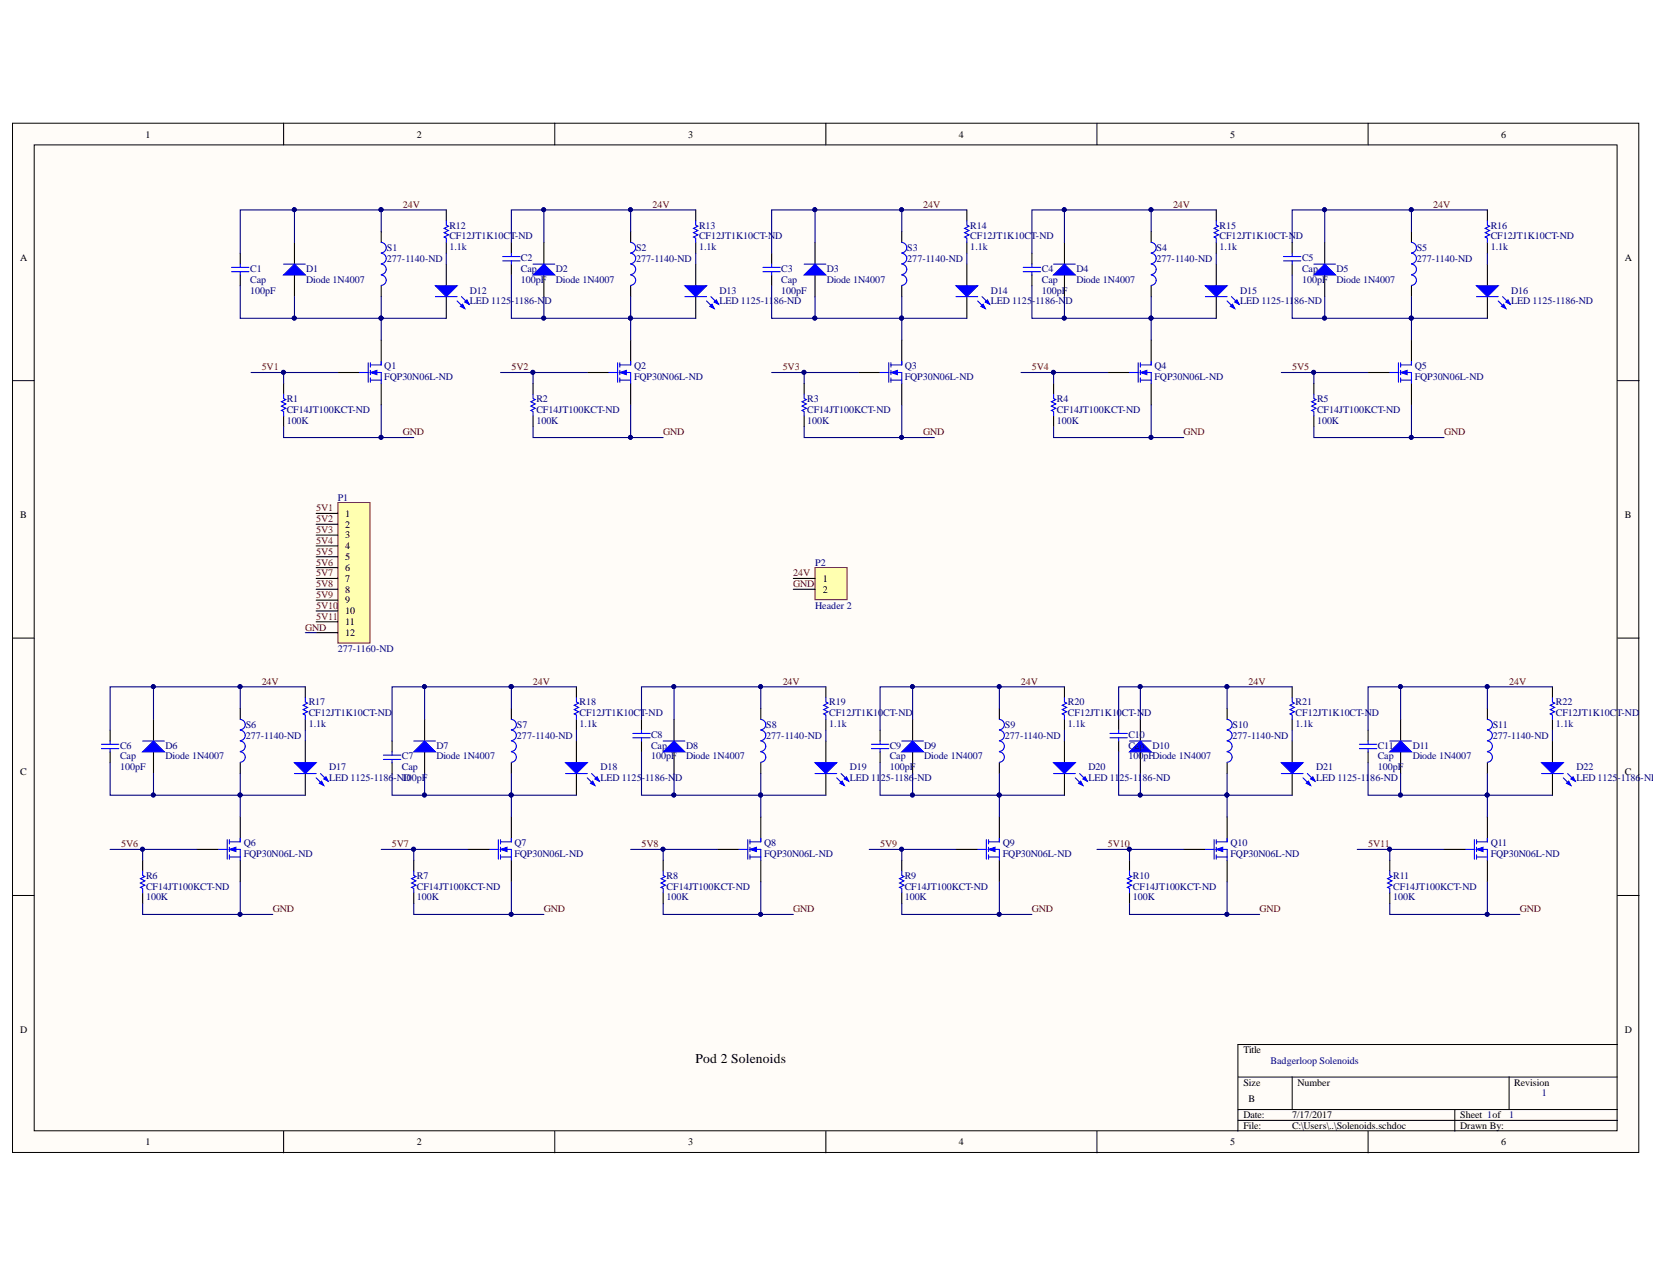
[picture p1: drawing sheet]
<svg xmlns="http://www.w3.org/2000/svg" width="279mm" height="216mm" viewBox="0 0 279 216" stroke-linecap="round" stroke-linejoin="round" font-family="sans-serif">
<defs><g id="words">
<text font-size="2.3" x="117.6" y="179.8">Pod 2 Solenoids</text>
<g font-size="1.7">
<text x="24.6" y="23.3">1</text>
<text x="70.5" y="23.3">2</text>
<text x="116.3" y="23.3">3</text>
<text x="162.1" y="23.3">4</text>
<text x="207.9" y="23.3">5</text>
<text x="253.8" y="23.3">6</text>
<text x="3.4" y="44.1">A</text>
<text x="274.6" y="44.1">A</text>
<text x="3.4" y="87.6">B</text>
<text x="58.4" y="87.4">1</text>
<text x="58.4" y="89.2">2</text>
<text x="274.6" y="87.6">B</text>
<text x="58.4" y="91">3</text>
<text x="58.4" y="92.9">4</text>
<text x="58.4" y="94.7">5</text>
<text x="58.4" y="96.5">6</text>
<text x="58.4" y="98.4">7</text>
<text x="58.4" y="100.2">8</text>
<text x="58.4" y="102">9</text>
<text x="139.1" y="98.4">1</text>
<text x="139.1" y="100.2">2</text>
<text x="58.4" y="103.8">10</text>
<text x="58.4" y="105.7">11</text>
<text x="58.4" y="107.5">12</text>
<text x="3.4" y="131.1">C</text>
<text x="274.6" y="131.1">C</text>
<text x="3.4" y="174.6">D</text>
<text x="210.2" y="178.1">Title</text>
<text x="274.6" y="174.6">D</text>
<text x="210.2" y="183.6">Size</text>
<text x="219.3" y="183.6">Number</text>
<text x="256" y="183.6">Revision</text>
<text x="210.2" y="189.1">Date:</text>
<text x="210.2" y="190.9">File:</text>
<text x="211" y="186.3">B</text>
<text x="218.4" y="189.1">7/17/2017</text>
<text x="218.4" y="190.9">C:\Users\..\Solenoids.schdoc</text>
<text x="246.8" y="189.1">Sheet 1of</text>
<text x="246.8" y="190.9">Drawn By:</text>
<text x="24.6" y="193.7">1</text>
<text x="70.5" y="193.7">2</text>
<text x="116.3" y="193.7">3</text>
<text x="162.1" y="193.7">4</text>
<text x="207.9" y="193.7">5</text>
<text x="253.8" y="193.7">6</text>
</g>
<g font-size="1.7" fill="#800000">
<text x="68.1" y="35.1">24V</text>
<text x="110.3" y="35.1">24V</text>
<text x="156.1" y="35.1">24V</text>
<text x="198.3" y="35.1">24V</text>
<text x="242.3" y="35.1">24V</text>
<text x="44.2" y="62.6">5V1</text>
<text x="86.4" y="62.6">5V2</text>
<text x="132.3" y="62.6">5V3</text>
<text x="174.4" y="62.6">5V4</text>
<text x="218.4" y="62.6">5V5</text>
<text x="68.1" y="73.6">GND</text>
<text x="112.1" y="73.6">GND</text>
<text x="156.1" y="73.6">GND</text>
<text x="200" y="73.6">GND</text>
<text x="244.1" y="73.6">GND</text>
<text x="53.5" y="86.4">5V1</text>
<text x="53.5" y="88.3">5V2</text>
<text x="53.5" y="90.1">5V3</text>
<text x="53.5" y="91.9">5V4</text>
<text x="53.5" y="93.8">5V5</text>
<text x="53.5" y="95.6">5V6</text>
<text x="53.5" y="97.4">5V7</text>
<text x="53.5" y="99.3">5V8</text>
<text x="53.5" y="101.1">5V9</text>
<text x="134.1" y="97.4">24V</text>
<text x="134.1" y="99.3">GND</text>
<text x="51.6" y="106.6">GND</text>
<text x="53.5" y="102.9">5V10</text>
<text x="53.5" y="104.8">5V11</text>
<text x="44.2" y="115.8">24V</text>
<text x="90.1" y="115.8">24V</text>
<text x="132.3" y="115.8">24V</text>
<text x="172.6" y="115.8">24V</text>
<text x="211" y="115.8">24V</text>
<text x="255.1" y="115.8">24V</text>
<text x="20.5" y="143.3">5V6</text>
<text x="66.2" y="143.3">5V7</text>
<text x="108.4" y="143.3">5V8</text>
<text x="148.8" y="143.3">5V9</text>
<text x="187.3" y="143.3">5V10</text>
<text x="231.3" y="143.3">5V11</text>
<text x="46.1" y="154.2">GND</text>
<text x="91.9" y="154.2">GND</text>
<text x="134.1" y="154.2">GND</text>
<text x="174.4" y="154.2">GND</text>
<text x="212.9" y="154.2">GND</text>
<text x="256.9" y="154.2">GND</text>
</g>
<g font-size="1.7" fill="#000080">
<text x="76" y="38.7">R12</text>
<text x="76" y="40.4">CF12JT1K10CT-ND</text>
<text x="118.2" y="38.7">R13</text>
<text x="118.2" y="40.4">CF12JT1K10CT-ND</text>
<text x="164" y="38.7">R14</text>
<text x="164" y="40.4">CF12JT1K10CT-ND</text>
<text x="206.1" y="38.7">R15</text>
<text x="206.1" y="40.4">CF12JT1K10CT-ND</text>
<text x="252" y="38.7">R16</text>
<text x="252" y="40.4">CF12JT1K10CT-ND</text>
<text x="42.3" y="45.9">C1</text>
<text x="42.3" y="47.8">Cap</text>
<text x="51.8" y="45.9">D1</text>
<text x="51.8" y="47.8">Diode 1N4007</text>
<text x="65.4" y="42.5">S1</text>
<text x="65.4" y="44.3">277-1140-ND</text>
<text x="76" y="42.3">1.1k</text>
<text x="88.1" y="47.8">100pF</text>
<text x="88.1" y="44.1">C2</text>
<text x="88.1" y="45.9">Cap</text>
<text x="94" y="45.9">D2</text>
<text x="94" y="47.8">Diode 1N4007</text>
<text x="107.5" y="42.5">S2</text>
<text x="107.5" y="44.3">277-1140-ND</text>
<text x="118.2" y="42.3">1.1k</text>
<text x="132" y="45.9">C3</text>
<text x="132" y="47.8">Cap</text>
<text x="139.7" y="45.9">D3</text>
<text x="139.7" y="47.8">Diode 1N4007</text>
<text x="153.4" y="42.5">S3</text>
<text x="153.4" y="44.3">277-1140-ND</text>
<text x="164" y="42.3">1.1k</text>
<text x="176.1" y="45.9">C4</text>
<text x="176.1" y="47.8">Cap</text>
<text x="181.9" y="45.9">D4</text>
<text x="181.9" y="47.8">Diode 1N4007</text>
<text x="195.5" y="42.5">S4</text>
<text x="195.5" y="44.3">277-1140-ND</text>
<text x="206.1" y="42.3">1.1k</text>
<text x="220.1" y="47.8">100pF</text>
<text x="220.1" y="44.1">C5</text>
<text x="220.1" y="45.9">Cap</text>
<text x="225.9" y="45.9">D5</text>
<text x="225.9" y="47.8">Diode 1N4007</text>
<text x="239.5" y="42.5">S5</text>
<text x="239.5" y="44.3">277-1140-ND</text>
<text x="252" y="42.3">1.1k</text>
<text x="42.3" y="49.6">100pF</text>
<text x="79.4" y="49.6">D12</text>
<text x="79.4" y="51.4">LED 1125-1186-N</text>
<text x="92" y="51.4">D</text>
<text x="121.6" y="49.6">D13</text>
<text x="121.6" y="51.4">LED 1125-1186-ND</text>
<text x="132" y="49.6">100pF</text>
<text x="167.5" y="49.6">D14</text>
<text x="167.5" y="51.4">LED 1125-1186-N</text>
<text x="176.1" y="49.6">100pF</text>
<text x="180.1" y="51.4">D</text>
<text x="209.6" y="49.6">D15</text>
<text x="209.6" y="51.4">LED 1125-1186-ND</text>
<text x="255.4" y="49.6">D16</text>
<text x="255.4" y="51.4">LED 1125-1186-ND</text>
<text x="65" y="62.4">Q1</text>
<text x="65" y="64.3">FQP30N06L-ND</text>
<text x="107.2" y="62.4">Q2</text>
<text x="107.2" y="64.3">FQP30N06L-ND</text>
<text x="152.9" y="62.4">Q3</text>
<text x="152.9" y="64.3">FQP30N06L-ND</text>
<text x="195.1" y="62.4">Q4</text>
<text x="195.1" y="64.3">FQP30N06L-ND</text>
<text x="239.1" y="62.4">Q5</text>
<text x="239.1" y="64.3">FQP30N06L-ND</text>
<text x="48.5" y="71.6">100K</text>
<text x="48.5" y="67.9">R1</text>
<text x="48.5" y="69.8">CF14JT100KCT-ND</text>
<text x="90.7" y="71.6">100K</text>
<text x="90.7" y="67.9">R2</text>
<text x="90.7" y="69.8">CF14JT100KCT-ND</text>
<text x="136.4" y="71.6">100K</text>
<text x="136.4" y="67.9">R3</text>
<text x="136.4" y="69.8">CF14JT100KCT-ND</text>
<text x="178.6" y="71.6">100K</text>
<text x="178.6" y="67.9">R4</text>
<text x="178.6" y="69.8">CF14JT100KCT-ND</text>
<text x="222.6" y="71.6">100K</text>
<text x="222.6" y="67.9">R5</text>
<text x="222.6" y="69.8">CF14JT100KCT-ND</text>
<text x="57.1" y="84.7">P1</text>
<text x="137.8" y="95.6">P2</text>
<text x="137.8" y="102.9">Header 2</text>
<text x="57.1" y="110.3">277-1160-ND</text>
<text x="52.2" y="119.2">R17</text>
<text x="97.9" y="119.2">R18</text>
<text x="140.2" y="119.2">R19</text>
<text x="180.5" y="119.2">R20</text>
<text x="219" y="119.2">R21</text>
<text x="263" y="119.2">R22</text>
<text x="41.5" y="123.1">S6</text>
<text x="41.5" y="124.9">277-1140-ND</text>
<text x="52.2" y="122.9">1.1k</text>
<text x="52.2" y="121.1">CF12JT1K10CT-ND</text>
<text x="87.4" y="123.1">S7</text>
<text x="87.4" y="124.9">277-1140-ND</text>
<text x="97.9" y="122.9">1.1k</text>
<text x="97.9" y="121.1">CF12JT1K10CT-ND</text>
<text x="110" y="124.7">C8</text>
<text x="129.5" y="123.1">S8</text>
<text x="129.5" y="124.9">277-1140-ND</text>
<text x="140.2" y="122.9">1.1k</text>
<text x="140.2" y="121.1">CF12JT1K10CT-ND</text>
<text x="169.8" y="123.1">S9</text>
<text x="169.8" y="124.9">277-1140-ND</text>
<text x="180.5" y="122.9">1.1k</text>
<text x="180.5" y="121.1">CF12JT1K10CT-ND</text>
<text x="190.7" y="124.7">C10</text>
<text x="208.3" y="123.1">S10</text>
<text x="208.3" y="124.9">277-1140-ND</text>
<text x="219" y="122.9">1.1k</text>
<text x="219" y="121.1">CF12JT1K10CT-ND</text>
<text x="252.3" y="123.1">S11</text>
<text x="252.3" y="124.9">277-1140-ND</text>
<text x="263" y="122.9">1.1k</text>
<text x="263" y="121.1">CF12JT1K10CT-ND</text>
<text x="20.3" y="130.2">100pF</text>
<text x="20.3" y="126.6">C6</text>
<text x="20.3" y="128.4">Cap</text>
<text x="28" y="126.6">D6</text>
<text x="28" y="128.4">Diode 1N4007</text>
<text x="55.7" y="130.2">D17</text>
<text x="67.9" y="128.4">C7</text>
<text x="67.9" y="130.2">Cap</text>
<text x="73.8" y="126.6">D7</text>
<text x="73.8" y="128.4">Diode 1N4007</text>
<text x="101.5" y="130.2">D18</text>
<text x="110" y="128.4">100pF</text>
<text x="110" y="126.6">Cap</text>
<text x="116" y="126.6">D8</text>
<text x="116" y="128.4">Diode 1N4007</text>
<text x="143.6" y="130.2">D19</text>
<text x="150.4" y="130.2">100pF</text>
<text x="150.4" y="126.6">C9</text>
<text x="150.4" y="128.4">Cap</text>
<text x="156.2" y="126.6">D9</text>
<text x="156.2" y="128.4">Diode 1N4007</text>
<text x="184" y="130.2">D20</text>
<text x="190.7" y="128.4">100pFDiode 1N4007</text>
<text x="190.7" y="126.6">Cap</text>
<text x="194.8" y="126.6">D10</text>
<text x="222.5" y="130.2">D21</text>
<text x="232.9" y="130.2">100pF</text>
<text x="232.9" y="126.6">C11</text>
<text x="232.9" y="128.4">Cap</text>
<text x="238.8" y="126.6">D11</text>
<text x="238.8" y="128.4">Diode 1N4007</text>
<text x="266.4" y="130.2">D22</text>
<text x="55.7" y="132.1">LED 1125-1186-N100pF</text>
<text x="68.3" y="132.1">D</text>
<text x="101.5" y="132.1">LED 1125-1186-N</text>
<text x="114.1" y="132.1">D</text>
<text x="143.6" y="132.1">LED 1125-1186-ND</text>
<text x="184" y="132.1">LED 1125-1186-ND</text>
<text x="222.5" y="132.1">LED 1125-1186-ND</text>
<text x="266.4" y="132.1">LED 1125-1186-ND</text>
<text x="41.2" y="143.1">Q6</text>
<text x="87" y="143.1">Q7</text>
<text x="129.2" y="143.1">Q8</text>
<text x="169.5" y="143.1">Q9</text>
<text x="208" y="143.1">Q10</text>
<text x="252" y="143.1">Q11</text>
<text x="24.7" y="148.6">R6</text>
<text x="41.2" y="144.9">FQP30N06L-ND</text>
<text x="70.5" y="148.6">R7</text>
<text x="87" y="144.9">FQP30N06L-ND</text>
<text x="112.7" y="148.6">R8</text>
<text x="129.2" y="144.9">FQP30N06L-ND</text>
<text x="152.9" y="148.6">R9</text>
<text x="169.5" y="144.9">FQP30N06L-ND</text>
<text x="191.5" y="148.6">R10</text>
<text x="208" y="144.9">FQP30N06L-ND</text>
<text x="235.5" y="148.6">R11</text>
<text x="252" y="144.9">FQP30N06L-ND</text>
<text x="24.7" y="152.2">100K</text>
<text x="24.7" y="150.4">CF14JT100KCT-ND</text>
<text x="70.5" y="152.2">100K</text>
<text x="70.5" y="150.4">CF14JT100KCT-ND</text>
<text x="112.7" y="152.2">100K</text>
<text x="112.7" y="150.4">CF14JT100KCT-ND</text>
<text x="152.9" y="152.2">100K</text>
<text x="152.9" y="150.4">CF14JT100KCT-ND</text>
<text x="191.5" y="152.2">100K</text>
<text x="191.5" y="150.4">CF14JT100KCT-ND</text>
<text x="235.5" y="152.2">100K</text>
<text x="235.5" y="150.4">CF14JT100KCT-ND</text>
<text x="214.8" y="179.9">Badgerloop Solenoids</text>
<text x="260.6" y="185.4">1</text>
<text x="255.1" y="189.1">1</text>
</g>
</g></defs>
<g fill="#fffcf8" stroke="#000" stroke-width=".17">
<path d="M2.1 20.8h274.9v174h-274.9z"/>
<path d="M5.8 24.5h267.5v166.7h-267.5z"/>
</g>
<g fill="none" stroke="#000" stroke-width=".17">
<path d="M47.9 20.8v3.7M93.8 20.8v3.7M139.6 20.8v3.7M185.4 20.8v3.7M231.2 20.8v3.7M2.1 64.4h3.7M273.4 64.4h3.7M2.1 107.9h3.7M273.4 107.9h3.7M2.1 151.4h3.7M273.4 151.4h3.7M273.4 176.6h-64.2v14.7"/>
<path d="M47.9 191.3v3.6M93.8 191.3v3.6M139.6 191.3v3.6M185.4 191.3v3.6M209.2 182.1h64.2M209.2 187.6h64.2M209.2 189.4h64.2M218.4 182.1v5.5M231.2 191.3v3.6M245.9 187.6v3.7M255.1 182.1v5.5"/>
</g>
<path d="M64.4 39.2v1.8M64.4 48.3v1.9M64.4 57.5v3.6M57.1 63h3.7M64.4 64.8v3.7" fill="none" stroke="#000" stroke-width=".18"/>
<path d="M64.4 46.5a.87 .87 0 0 1 .9 .9 .87 .87 0 0 1-.9 .8M64.4 41a.88 .88 0 0 1 .9 .9 .88 .88 0 0 1-.9 .8M64.4 42.8a.88 .88 0 0 1 .9 .9 .88 .88 0 0 1-.9 .9M64.4 44.7a.88 .88 0 0 1 .9 .8 .88 .88 0 0 1-.9 .9M60.8 63h1.4M62.2 61.3v3.3M62.6 61.7h1.8M62.6 63h1.8v1.8M62.6 64.3h1.8M62.6 61.3v.8M62.6 62.6v.7M62.6 63.9v.7" fill="none" stroke="#00f" stroke-width=".18"/>
<path d="M62.6 63l1.1-.4v.7z" fill="#00f"/>
<path d="M62.6 63l1.1-.4v.7z" fill="none" stroke="#00f" stroke-width=".17"/>
<path d="M64.4 61.1v.6" fill="none" stroke="#00f" stroke-width=".18"/>
<path d="M49.8 41v3.7M49.8 46.5v3.7" fill="none" stroke="#000" stroke-width=".18"/>
<path d="M47.9 46.5l1.9-1.8 1.8 1.8z" fill="#00f"/>
<path d="M47.9 46.5l1.9-1.8 1.8 1.8zM47.9 44.7h3.7M47.9 66.6v.8l.4 .2-.7 .3 .7 .4-.7 .4 .7 .3-.7 .4 .3 .2v.7" fill="none" stroke="#00f" stroke-width=".18"/>
<path d="M91.9 41v3.7M91.9 46.5v3.7M47.9 64.8v1.8M47.9 70.3v1.8" fill="none" stroke="#000" stroke-width=".18"/>
<path d="M90.1 46.5l1.8-1.8 1.9 1.8z" fill="#00f"/>
<path d="M90.1 46.5l1.8-1.8 1.9 1.8zM90.1 44.7h3.7M90.1 66.6v.8l.4 .2-.8 .3 .8 .4-.8 .4 .8 .3-.8 .4 .4 .2v.7" fill="none" stroke="#00f" stroke-width=".18"/>
<path d="M137.8 41v3.7M137.8 46.5v3.7M90.1 64.8v1.8M90.1 70.3v1.8" fill="none" stroke="#000" stroke-width=".18"/>
<path d="M135.9 46.5l1.9-1.8 1.8 1.8z" fill="#00f"/>
<path d="M135.9 46.5l1.9-1.8 1.8 1.8zM135.9 44.7h3.7M135.9 66.6v.8l.4 .2-.7 .3 .7 .4-.7 .4 .7 .3-.7 .4 .3 .2v.7" fill="none" stroke="#00f" stroke-width=".18"/>
<path d="M179.9 41v3.7M179.9 46.5v3.7M135.9 64.8v1.8M135.9 70.3v1.8" fill="none" stroke="#000" stroke-width=".18"/>
<path d="M178.1 46.5l1.8-1.8 1.9 1.8z" fill="#00f"/>
<path d="M178.1 46.5l1.8-1.8 1.9 1.8zM178.1 44.7h3.7M178.1 66.6v.8l.4 .2-.8 .3 .8 .4-.8 .4 .8 .3-.8 .4 .4 .2v.7" fill="none" stroke="#00f" stroke-width=".18"/>
<path d="M223.9 41v3.7M223.9 46.5v3.7M178.1 64.8v1.8M178.1 70.3v1.8" fill="none" stroke="#000" stroke-width=".18"/>
<path d="M222.1 46.5l1.8-1.8 1.8 1.8z" fill="#00f"/>
<path d="M222.1 46.5l1.8-1.8 1.8 1.8zM222.1 44.7h3.6M222.1 66.6v.8l.3 .2-.7 .3 .7 .4-.7 .4 .7 .3-.7 .4 .4 .2v.7" fill="none" stroke="#00f" stroke-width=".18"/>
<path d="M222.1 64.8v1.8M222.1 70.3v1.8M25.9 121.6v3.7M25.9 127.1v3.7" fill="none" stroke="#000" stroke-width=".18"/>
<path d="M24.1 127.1l1.8-1.8 1.9 1.8z" fill="#00f"/>
<path d="M24.1 127.1l1.8-1.8 1.9 1.8zM24.1 125.3h3.7M24.1 147.3v.7l.4 .2-.8 .4 .8 .3-.8 .4 .8 .4-.8 .3 .4 .2v.7" fill="none" stroke="#00f" stroke-width=".18"/>
<path d="M71.8 121.6v3.7M71.8 127.1v3.7M24.1 145.4v1.9M24.1 150.9v1.9" fill="none" stroke="#000" stroke-width=".18"/>
<path d="M69.9 127.1l1.9-1.8 1.8 1.8z" fill="#00f"/>
<path d="M69.9 127.1l1.9-1.8 1.8 1.8zM69.9 125.3h3.7M69.9 147.3v.7l.4 .2-.7 .4 .7 .3-.7 .4 .7 .4-.7 .3 .3 .2v.7" fill="none" stroke="#00f" stroke-width=".18"/>
<path d="M113.9 121.6v3.7M113.9 127.1v3.7M69.9 145.4v1.9M69.9 150.9v1.9" fill="none" stroke="#000" stroke-width=".18"/>
<path d="M112.1 127.1l1.8-1.8 1.9 1.8z" fill="#00f"/>
<path d="M102.9 63h1.5M104.4 61.3v3.3M104.8 61.7h1.8M104.8 63h1.8v1.8M104.8 64.3h1.8M104.8 61.3v.8M104.8 62.6v.7M104.8 63.9v.7M112.1 127.1l1.8-1.8 1.9 1.8zM112.1 125.3h3.7M112.1 147.3v.7l.4 .2-.8 .4 .8 .3-.8 .4 .8 .4-.8 .3 .4 .2v.7" fill="none" stroke="#00f" stroke-width=".18"/>
<path d="M106.6 57.5v3.6M99.3 63h3.6M106.6 64.8v3.7M112.1 145.4v1.9M112.1 150.9v1.9" fill="none" stroke="#000" stroke-width=".18"/>
<path d="M104.8 63l1.1-.4v.7z" fill="#00f"/>
<path d="M104.8 63l1.1-.4v.7z" fill="none" stroke="#00f" stroke-width=".17"/>
<path d="M106.6 61.1v.6M148.8 63h1.4M150.2 61.3v3.3M150.6 61.7h1.8M150.6 63h1.8v1.8M150.6 64.3h1.8M150.6 61.3v.8M150.6 62.6v.7M150.6 63.9v.7" fill="none" stroke="#00f" stroke-width=".18"/>
<path d="M152.4 57.5v3.6M145.1 63h3.7M152.4 64.8v3.7" fill="none" stroke="#000" stroke-width=".18"/>
<path d="M150.6 63l1.1-.4v.7z" fill="#00f"/>
<path d="M150.6 63l1.1-.4v.7z" fill="none" stroke="#00f" stroke-width=".17"/>
<path d="M152.4 61.1v.6M190.9 63h1.5M192.4 61.3v3.3M192.7 61.7h1.9M192.7 63h1.9v1.8M192.7 64.3h1.9M192.7 61.3v.8M192.7 62.6v.7M192.7 63.9v.7" fill="none" stroke="#00f" stroke-width=".18"/>
<path d="M194.6 57.5v3.6M187.2 63h3.7M194.6 64.8v3.7" fill="none" stroke="#000" stroke-width=".18"/>
<path d="M192.7 63l1.1-.4v.7z" fill="#00f"/>
<path d="M192.7 63l1.1-.4v.7z" fill="none" stroke="#00f" stroke-width=".17"/>
<path d="M194.6 61.1v.6M234.9 63h1.5M236.4 61.3v3.3M236.7 61.7h1.9M236.7 63h1.9v1.8M236.7 64.3h1.9M236.7 61.3v.8M236.7 62.6v.7M236.7 63.9v.7" fill="none" stroke="#00f" stroke-width=".18"/>
<path d="M238.6 57.5v3.6M231.2 63h3.7M238.6 64.8v3.7" fill="none" stroke="#000" stroke-width=".18"/>
<path d="M236.7 63l1.1-.4v.7z" fill="#00f"/>
<path d="M236.7 63l1.1-.4v.7z" fill="none" stroke="#00f" stroke-width=".17"/>
<path d="M238.6 61.1v.6M36.9 143.6h1.5M38.4 142v3.3M38.8 142.3h1.8M38.8 143.6h1.8v1.8M38.8 144.9h1.8M38.8 142v.7M38.8 143.2v.8M38.8 144.5v.8" fill="none" stroke="#00f" stroke-width=".18"/>
<path d="M40.6 138.1v3.7M33.3 143.6h3.6M40.6 145.4v3.7" fill="none" stroke="#000" stroke-width=".18"/>
<path d="M38.8 143.6l1.1-.4v.8z" fill="#00f"/>
<path d="M38.8 143.6l1.1-.4v.8z" fill="none" stroke="#00f" stroke-width=".17"/>
<path d="M40.6 141.8v.5M82.8 143.6h1.4M84.2 142v3.3M84.6 142.3h1.8M84.6 143.6h1.8v1.8M84.6 144.9h1.8M84.6 142v.7M84.6 143.2v.8M84.6 144.5v.8" fill="none" stroke="#00f" stroke-width=".18"/>
<path d="M86.4 138.1v3.7M79.1 143.6h3.7M86.4 145.4v3.7" fill="none" stroke="#000" stroke-width=".18"/>
<path d="M84.6 143.6l1.1-.4v.8z" fill="#00f"/>
<path d="M84.6 143.6l1.1-.4v.8z" fill="none" stroke="#00f" stroke-width=".17"/>
<path d="M86.4 141.8v.5M124.9 143.6h1.5M126.4 142v3.3M126.8 142.3h1.8M126.8 143.6h1.8v1.8M126.8 144.9h1.8M126.8 142v.7M126.8 143.2v.8M126.8 144.5v.8" fill="none" stroke="#00f" stroke-width=".18"/>
<path d="M128.6 138.1v3.7M121.3 143.6h3.6M128.6 145.4v3.7" fill="none" stroke="#000" stroke-width=".18"/>
<path d="M126.8 143.6l1.1-.4v.8z" fill="#00f"/>
<path d="M126.8 143.6l1.1-.4v.8z" fill="none" stroke="#00f" stroke-width=".17"/>
<path d="M128.6 141.8v.5M247.7 143.6h1.5M249.2 142v3.3M249.6 142.3h1.8M249.6 143.6h1.8v1.8M249.6 144.9h1.8M249.6 142v.7M249.6 143.2v.8M249.6 144.5v.8" fill="none" stroke="#00f" stroke-width=".18"/>
<path d="M251.4 138.1v3.7M244.1 143.6h3.6M251.4 145.4v3.7" fill="none" stroke="#000" stroke-width=".18"/>
<path d="M249.6 143.6l1.1-.4v.8z" fill="#00f"/>
<path d="M249.6 143.6l1.1-.4v.8z" fill="none" stroke="#00f" stroke-width=".17"/>
<path d="M165.3 143.6h1.4M166.7 142v3.3M167.1 142.3h1.8M167.1 143.6h1.8v1.8M167.1 144.9h1.8M167.1 142v.7M167.1 143.2v.8M167.1 144.5v.8M251.4 141.8v.5" fill="none" stroke="#00f" stroke-width=".18"/>
<path d="M168.9 138.1v3.7M161.6 143.6h3.7M168.9 145.4v3.7" fill="none" stroke="#000" stroke-width=".18"/>
<path d="M167.1 143.6l1.1-.4v.8z" fill="#00f"/>
<path d="M167.1 143.6l1.1-.4v.8z" fill="none" stroke="#00f" stroke-width=".17"/>
<path d="M168.9 141.8v.5M203.7 143.6h1.5M205.2 142v3.3M205.6 142.3h1.8M205.6 143.6h1.8v1.8M205.6 144.9h1.8M205.6 142v.7M205.6 143.2v.8M205.6 144.5v.8" fill="none" stroke="#00f" stroke-width=".18"/>
<path d="M207.4 138.1v3.7M200.1 143.6h3.6M207.4 145.4v3.7" fill="none" stroke="#000" stroke-width=".18"/>
<path d="M205.6 143.6l1.1-.4v.8z" fill="#00f"/>
<path d="M205.6 143.6l1.1-.4v.8z" fill="none" stroke="#00f" stroke-width=".17"/>
<path d="M207.4 141.8v.5" fill="none" stroke="#00f" stroke-width=".18"/>
<path d="M154.3 121.6v3.7M154.3 127.1v3.7" fill="none" stroke="#000" stroke-width=".18"/>
<path d="M152.4 127.1l1.9-1.8 1.8 1.8z" fill="#00f"/>
<path d="M152.4 127.1l1.9-1.8 1.8 1.8zM152.4 125.3h3.7M152.4 147.3v.7l.4 .2-.7 .4 .7 .3-.7 .4 .7 .4-.7 .3 .3 .2v.7" fill="none" stroke="#00f" stroke-width=".18"/>
<path d="M192.7 121.6v3.7M192.7 127.1v3.7M152.4 145.4v1.9M152.4 150.9v1.9" fill="none" stroke="#000" stroke-width=".18"/>
<path d="M190.9 127.1l1.8-1.8 1.9 1.8z" fill="#00f"/>
<path d="M190.9 127.1l1.8-1.8 1.9 1.8zM190.9 125.3h3.7M190.9 147.3v.7l.4 .2-.8 .4 .8 .3-.8 .4 .8 .4-.8 .3 .4 .2v.7" fill="none" stroke="#00f" stroke-width=".18"/>
<path d="M236.7 121.6v3.7M236.7 127.1v3.7M190.9 145.4v1.9M190.9 150.9v1.9" fill="none" stroke="#000" stroke-width=".18"/>
<path d="M234.9 127.1l1.8-1.8 1.9 1.8z" fill="#00f"/>
<g fill="none" stroke="#00f" stroke-width=".18">
<path d="M106.6 46.5a.87 .87 0 0 1 .8 .9 .87 .87 0 0 1-.8 .8M106.6 41a.88 .88 0 0 1 .8 .9 .88 .88 0 0 1-.8 .8M106.6 42.8a.88 .88 0 0 1 .8 .9 .88 .88 0 0 1-.8 .9M106.6 44.7a.88 .88 0 0 1 .8 .8 .88 .88 0 0 1-.8 .9M152.4 46.5a.87 .87 0 0 1 .9 .9 .87 .87 0 0 1-.9 .8M152.4 41a.88 .88 0 0 1 .9 .9 .88 .88 0 0 1-.9 .8M152.4 42.8a.88 .88 0 0 1 .9 .9 .88 .88 0 0 1-.9 .9M152.4 44.7a.88 .88 0 0 1 .9 .8 .88 .88 0 0 1-.9 .9M194.6 46.5a.87 .87 0 0 1 .8 .9 .87 .87 0 0 1-.8 .8M194.6 41a.88 .88 0 0 1 .8 .9 .88 .88 0 0 1-.8 .8M194.6 42.8a.88 .88 0 0 1 .8 .9 .88 .88 0 0 1-.8 .9M194.6 44.7a.88 .88 0 0 1 .8 .8 .88 .88 0 0 1-.8 .9"/>
<path d="M238.6 46.5a.87 .87 0 0 1 .8 .9 .87 .87 0 0 1-.8 .8M238.6 41a.88 .88 0 0 1 .8 .9 .88 .88 0 0 1-.8 .8M238.6 42.8a.88 .88 0 0 1 .8 .9 .88 .88 0 0 1-.8 .9M238.6 44.7a.88 .88 0 0 1 .8 .8 .88 .88 0 0 1-.8 .9M40.6 121.6a.87 .87 0 0 1 .9 .9 .87 .87 0 0 1-.9 .9M40.6 123.5a.88 .88 0 0 1 .9 .8 .88 .88 0 0 1-.9 .9M40.6 125.3a.88 .88 0 0 1 .9 .9 .88 .88 0 0 1-.9 .8M40.6 127.1a.88 .88 0 0 1 .9 .9 .88 .88 0 0 1-.9 .9M86.4 121.6a.87 .87 0 0 1 .9 .9 .87 .87 0 0 1-.9 .9M86.4 123.5a.88 .88 0 0 1 .9 .8 .88 .88 0 0 1-.9 .9M86.4 125.3a.88 .88 0 0 1 .9 .9 .88 .88 0 0 1-.9 .8M86.4 127.1a.88 .88 0 0 1 .9 .9 .88 .88 0 0 1-.9 .9"/>
<path d="M128.6 121.6a.87 .87 0 0 1 .8 .9 .87 .87 0 0 1-.8 .9M128.6 123.5a.88 .88 0 0 1 .8 .8 .88 .88 0 0 1-.8 .9M128.6 125.3a.88 .88 0 0 1 .8 .9 .88 .88 0 0 1-.8 .8M128.6 127.1a.88 .88 0 0 1 .8 .9 .88 .88 0 0 1-.8 .9M168.9 121.6a.87 .87 0 0 1 .9 .9 .87 .87 0 0 1-.9 .9M168.9 123.5a.88 .88 0 0 1 .9 .8 .88 .88 0 0 1-.9 .9M168.9 125.3a.88 .88 0 0 1 .9 .9 .88 .88 0 0 1-.9 .8M168.9 127.1a.88 .88 0 0 1 .9 .9 .88 .88 0 0 1-.9 .9M207.4 121.6a.87 .87 0 0 1 .9 .9 .87 .87 0 0 1-.9 .9M207.4 123.5a.88 .88 0 0 1 .9 .8 .88 .88 0 0 1-.9 .9M207.4 125.3a.88 .88 0 0 1 .9 .9 .88 .88 0 0 1-.9 .8M207.4 127.1a.88 .88 0 0 1 .9 .9 .88 .88 0 0 1-.9 .9"/>
<path d="M234.9 127.1l1.8-1.8 1.9 1.8zM234.9 125.3h3.7M251.4 121.6a.87 .87 0 0 1 .8 .9 .87 .87 0 0 1-.8 .9M251.4 123.5a.88 .88 0 0 1 .8 .8 .88 .88 0 0 1-.8 .9M251.4 125.3a.88 .88 0 0 1 .8 .9 .88 .88 0 0 1-.8 .8M251.4 127.1a.88 .88 0 0 1 .8 .9 .88 .88 0 0 1-.8 .9M234.9 147.3v.7l.4 .2-.8 .4 .8 .3-.8 .4 .8 .4-.8 .3 .4 .2v.7"/>
</g>
<g fill="none" stroke="#000" stroke-width=".18">
<path d="M106.6 39.2v1.8M152.4 39.2v1.8M194.6 39.2v1.8M238.6 39.2v1.8M106.6 48.3v1.9M152.4 48.3v1.9M194.6 48.3v1.9M238.6 48.3v1.9M40.6 119.8v1.8M86.4 119.8v1.8M128.6 119.8v1.8M168.9 119.8v1.8"/>
<path d="M207.4 119.8v1.8M251.4 119.8v1.8M40.6 128.9v1.9M86.4 128.9v1.9M128.6 128.9v1.9M168.9 128.9v1.9M207.4 128.9v1.9M251.4 128.9v1.9M234.9 145.4v1.9M234.9 150.9v1.9"/>
</g>
<path d="M57.1 85h5.4v23.7h-5.4z" fill="#ffffb0" stroke="#800000" stroke-width=".17"/>
<g fill="none" stroke="#000" stroke-width=".18">
<path d="M75.4 35.5v1.8M117.6 35.5v1.8M163.4 35.5v1.8M205.6 35.5v1.8M251.4 35.5v1.8M75.4 41v1.8M75.4 44.7v3.6M75.4 50.2v3.6M117.6 41v1.8M163.4 41v1.8M205.6 41v1.8M251.4 41v1.8"/>
<path d="M53.4 86.8h3.7M53.4 88.6h3.7M53.4 90.5h3.7M53.4 92.3h3.7M53.4 94.1h3.7M53.4 96h3.7M53.4 97.8h3.7M53.4 99.6h3.7M51.6 116.1v1.9M53.4 101.5h3.7M53.4 103.3h3.7M53.4 105.1h3.7"/>
<path d="M53.4 107h3.7M97.4 116.1v1.9M139.6 116.1v1.9M179.9 116.1v1.9M218.4 116.1v1.9M262.4 116.1v1.9M51.6 121.6v1.9M97.4 121.6v1.9M139.6 121.6v1.9M179.9 121.6v1.9M218.4 121.6v1.9M262.4 121.6v1.9"/>
</g>
<path d="M75.4 37.3v.8l.4 .1-.7 .4 .7 .4-.7 .3 .7 .4-.7 .4 .3 .2v.7M117.6 37.3v.8l.4 .1-.8 .4 .8 .4-.8 .3 .8 .4-.8 .4 .4 .2v.7M163.4 37.3v.8l.4 .1-.7 .4 .7 .4-.7 .3 .7 .4-.7 .4 .3 .2v.7M205.6 37.3v.8l.3 .1-.7 .4 .7 .4-.7 .3 .7 .4-.7 .4 .4 .2v.7M251.4 37.3v.8l.4 .1-.8 .4 .8 .4-.8 .3 .8 .4-.8 .4 .4 .2v.7M51.6 118v.7l.4 .2-.8 .3 .8 .4-.8 .4 .8 .3-.8 .4 .4 .2v.7M97.4 118v.7l.4 .2-.7 .3 .7 .4-.7 .4 .7 .3-.7 .4 .3 .2v.7M139.6 118v.7l.4 .2-.8 .3 .8 .4-.8 .4 .8 .3-.8 .4 .4 .2v.7M179.9 118v.7l.4 .2-.7 .3 .7 .4-.7 .4 .7 .3-.7 .4 .3 .2v.7M218.4 118v.7l.4 .2-.8 .3 .8 .4-.8 .4 .8 .3-.8 .4 .4 .2v.7M262.4 118v.7l.4 .2-.8 .3 .8 .4-.8 .4 .8 .3-.8 .4 .4 .2v.7" fill="none" stroke="#00f" stroke-width=".18"/>
<path d="M73.6 48.3h3.7l-1.9 1.9z" fill="#00f"/>
<path d="M73.6 48.3h3.7l-1.9 1.9zM77.3 50.9l1.3 1.3M78 50.2l1.3 1.2" fill="none" stroke="#00f" stroke-width=".18"/>
<path d="M77.8 51.8l.4-.4 .4 .8z" fill="#00f"/>
<path d="M77.8 51.8l.4-.4 .4 .8z" fill="none" stroke="#00f" stroke-width=".18"/>
<path d="M78.6 51.1l.3-.4 .4 .7z" fill="#00f"/>
<path d="M73.6 50.2h3.7M78.6 51.1l.3-.4 .4 .7z" fill="none" stroke="#00f" stroke-width=".18"/>
<path d="M117.6 44.7v3.6M117.6 50.2v3.6" fill="none" stroke="#000" stroke-width=".18"/>
<path d="M115.8 48.3h3.6l-1.8 1.9z" fill="#00f"/>
<path d="M115.8 48.3h3.6l-1.8 1.9zM119.4 50.9l1.3 1.3M120.2 50.2l1.2 1.2" fill="none" stroke="#00f" stroke-width=".18"/>
<path d="M120 51.8l.3-.4 .4 .8z" fill="#00f"/>
<path d="M120 51.8l.3-.4 .4 .8z" fill="none" stroke="#00f" stroke-width=".18"/>
<path d="M120.7 51.1l.4-.4 .3 .7z" fill="#00f"/>
<path d="M115.8 50.2h3.6M120.7 51.1l.4-.4 .3 .7z" fill="none" stroke="#00f" stroke-width=".18"/>
<path d="M163.4 44.7v3.6M163.4 50.2v3.6" fill="none" stroke="#000" stroke-width=".18"/>
<path d="M161.6 48.3h3.7l-1.9 1.9z" fill="#00f"/>
<path d="M161.6 48.3h3.7l-1.9 1.9zM165.3 50.9l1.2 1.3M166 50.2l1.3 1.2" fill="none" stroke="#00f" stroke-width=".18"/>
<path d="M165.8 51.8l.4-.4 .3 .8z" fill="#00f"/>
<path d="M165.8 51.8l.4-.4 .3 .8z" fill="none" stroke="#00f" stroke-width=".18"/>
<path d="M166.5 51.1l.4-.4 .4 .7z" fill="#00f"/>
<path d="M161.6 50.2h3.7M166.5 51.1l.4-.4 .4 .7z" fill="none" stroke="#00f" stroke-width=".18"/>
<path d="M205.6 44.7v3.6M205.6 50.2v3.6" fill="none" stroke="#000" stroke-width=".18"/>
<path d="M203.7 48.3h3.7l-1.8 1.9z" fill="#00f"/>
<path d="M203.7 48.3h3.7l-1.8 1.9zM207.4 50.9l1.3 1.3M208.1 50.2l1.3 1.2" fill="none" stroke="#00f" stroke-width=".18"/>
<path d="M208 51.8l.3-.4 .4 .8z" fill="#00f"/>
<path d="M208 51.8l.3-.4 .4 .8z" fill="none" stroke="#00f" stroke-width=".18"/>
<path d="M208.7 51.1l.4-.4 .3 .7z" fill="#00f"/>
<path d="M203.7 50.2h3.7M208.7 51.1l.4-.4 .3 .7z" fill="none" stroke="#00f" stroke-width=".18"/>
<path d="M251.4 44.7v3.6M251.4 50.2v3.6" fill="none" stroke="#000" stroke-width=".18"/>
<path d="M249.6 48.3h3.6l-1.8 1.9z" fill="#00f"/>
<path d="M249.6 48.3h3.6l-1.8 1.9zM253.2 50.9l1.3 1.3M254 50.2l1.3 1.2" fill="none" stroke="#00f" stroke-width=".18"/>
<path d="M253.8 51.8l.4-.4 .3 .8z" fill="#00f"/>
<path d="M253.8 51.8l.4-.4 .3 .8z" fill="none" stroke="#00f" stroke-width=".18"/>
<path d="M254.5 51.1l.4-.4 .4 .7z" fill="#00f"/>
<path d="M249.6 50.2h3.6M254.5 51.1l.4-.4 .4 .7z" fill="none" stroke="#00f" stroke-width=".18"/>
<path d="M262.4 125.3v3.6M262.4 130.8v3.6" fill="none" stroke="#000" stroke-width=".18"/>
<path d="M260.6 128.9h3.6l-1.8 1.9z" fill="#00f"/>
<path d="M260.6 128.9h3.6l-1.8 1.9zM264.2 131.5l1.3 1.3M265 130.8l1.3 1.3" fill="none" stroke="#00f" stroke-width=".18"/>
<path d="M264.8 132.4l.4-.3 .3 .7z" fill="#00f"/>
<path d="M264.8 132.4l.4-.3 .3 .7z" fill="none" stroke="#00f" stroke-width=".18"/>
<path d="M265.5 131.7l.4-.4 .4 .8z" fill="#00f"/>
<path d="M260.6 130.8h3.6M265.5 131.7l.4-.4 .4 .8z" fill="none" stroke="#00f" stroke-width=".18"/>
<path d="M218.4 125.3v3.6M218.4 130.8v3.6" fill="none" stroke="#000" stroke-width=".18"/>
<path d="M216.6 128.9h3.6l-1.8 1.9z" fill="#00f"/>
<path d="M216.6 128.9h3.6l-1.8 1.9zM220.2 131.5l1.3 1.3M221 130.8l1.3 1.3" fill="none" stroke="#00f" stroke-width=".18"/>
<path d="M220.8 132.4l.4-.3 .3 .7z" fill="#00f"/>
<path d="M220.8 132.4l.4-.3 .3 .7z" fill="none" stroke="#00f" stroke-width=".18"/>
<path d="M221.5 131.7l.4-.4 .4 .8z" fill="#00f"/>
<path d="M216.6 130.8h3.6M221.5 131.7l.4-.4 .4 .8z" fill="none" stroke="#00f" stroke-width=".18"/>
<path d="M179.9 125.3v3.6M179.9 130.8v3.6" fill="none" stroke="#000" stroke-width=".18"/>
<path d="M178.1 128.9h3.7l-1.9 1.9z" fill="#00f"/>
<path d="M178.1 128.9h3.7l-1.9 1.9zM181.8 131.5l1.2 1.3M182.5 130.8l1.3 1.3" fill="none" stroke="#00f" stroke-width=".18"/>
<path d="M182.3 132.4l.4-.3 .3 .7z" fill="#00f"/>
<path d="M182.3 132.4l.4-.3 .3 .7z" fill="none" stroke="#00f" stroke-width=".18"/>
<path d="M183 131.7l.4-.4 .4 .8z" fill="#00f"/>
<path d="M178.1 130.8h3.7M183 131.7l.4-.4 .4 .8z" fill="none" stroke="#00f" stroke-width=".18"/>
<path d="M139.6 125.3v3.6M139.6 130.8v3.6" fill="none" stroke="#000" stroke-width=".18"/>
<path d="M137.8 128.9h3.6l-1.8 1.9z" fill="#00f"/>
<path d="M137.8 128.9h3.6l-1.8 1.9zM141.4 131.5l1.3 1.3M142.2 130.8l1.2 1.3" fill="none" stroke="#00f" stroke-width=".18"/>
<path d="M142 132.4l.3-.3 .4 .7z" fill="#00f"/>
<path d="M142 132.4l.3-.3 .4 .7z" fill="none" stroke="#00f" stroke-width=".18"/>
<path d="M142.7 131.7l.4-.4 .3 .8z" fill="#00f"/>
<path d="M137.8 130.8h3.6M142.7 131.7l.4-.4 .3 .8z" fill="none" stroke="#00f" stroke-width=".18"/>
<path d="M97.4 125.3v3.6M97.4 130.8v3.6" fill="none" stroke="#000" stroke-width=".18"/>
<path d="M95.6 128.9h3.7l-1.9 1.9z" fill="#00f"/>
<path d="M95.6 128.9h3.7l-1.9 1.9zM99.3 131.5l1.2 1.3M100 130.8l1.3 1.3" fill="none" stroke="#00f" stroke-width=".18"/>
<path d="M99.8 132.4l.4-.3 .3 .7z" fill="#00f"/>
<path d="M99.8 132.4l.4-.3 .3 .7z" fill="none" stroke="#00f" stroke-width=".18"/>
<path d="M100.5 131.7l.4-.4 .4 .8z" fill="#00f"/>
<path d="M95.6 130.8h3.7M100.5 131.7l.4-.4 .4 .8z" fill="none" stroke="#00f" stroke-width=".18"/>
<path d="M51.6 125.3v3.6M51.6 130.8v3.6" fill="none" stroke="#000" stroke-width=".18"/>
<path d="M49.8 128.9h3.6l-1.8 1.9z" fill="#00f"/>
<path d="M49.8 128.9h3.6l-1.8 1.9zM53.4 131.5l1.3 1.3M54.2 130.8l1.3 1.3" fill="none" stroke="#00f" stroke-width=".18"/>
<path d="M54 132.4l.4-.3 .3 .7z" fill="#00f"/>
<path d="M54 132.4l.4-.3 .3 .7z" fill="none" stroke="#00f" stroke-width=".18"/>
<path d="M54.7 131.7l.4-.4 .4 .8z" fill="#00f"/>
<path d="M49.8 130.8h3.6M54.7 131.7l.4-.4 .4 .8z" fill="none" stroke="#00f" stroke-width=".18"/>
<path d="M137.8 96h5.4v5.4h-5.4z" fill="#ffffb0" stroke="#800000" stroke-width=".17"/>
<g fill="none" stroke="#000" stroke-width=".18">
<path d="M40.6 42.8v1.9M40.6 46.5v1.8M86.4 41v1.8M86.4 44.7v1.8M130.4 42.8v1.9M130.4 46.5v1.8M174.4 42.8v1.9M174.4 46.5v1.8M218.4 41v1.8M218.4 44.7v1.8M134.1 97.8h3.7M134.1 99.6h3.7"/>
<path d="M18.6 123.5v1.8M18.6 127.1v1.8M66.3 125.3v1.8M66.3 128.9v1.9M108.4 121.6v1.9M108.4 125.3v1.8M148.8 123.5v1.8M148.8 127.1v1.8M189.1 121.6v1.9M189.1 125.3v1.8M231.2 123.5v1.8M231.2 127.1v1.8"/>
</g>
<g fill="none" stroke="#000080" stroke-width=".18">
<path d="M49.8 35.5v5.5M64.4 35.5h-23.8v7.3M64.4 35.5v3.7M64.4 35.5h11M91.9 35.5h-5.5v5.5M106.6 39.2v-3.7h-14.7v5.5M106.6 35.5h11M137.8 35.5h-7.4v7.3M152.4 39.2v-3.7h-14.6v5.5M152.4 35.5h11M179.9 35.5h-5.5v7.3M194.6 39.2v-3.7h-14.7v5.5"/>
<path d="M194.6 35.5h11M223.9 35.5h-5.5v5.5M238.6 39.2v-3.7h-14.7v5.5M238.6 35.5h12.8M40.6 48.3v5.5h9.2M49.8 50.2v3.6h25.6M64.4 50.2v7.3M75.4 42.8v1.9M86.4 46.5v7.3h31.2M91.9 50.2v3.6M106.6 50.2v7.3M117.6 42.8v1.9"/>
<path d="M130.4 48.3v5.5h7.4M137.8 50.2v3.6h25.6M152.4 50.2v7.3M163.4 42.8v1.9M174.4 48.3v5.5h5.5M179.9 50.2v3.6h25.7M194.6 50.2v7.3M205.6 42.8v1.9M218.4 46.5v7.3h33M223.9 50.2v3.6M238.6 50.2v7.3M251.4 42.8v1.9"/>
<path d="M42.4 63h14.7M47.9 72.1v1.9h22M47.9 63v1.8M64.4 68.5v5.5M84.6 63h14.7M90.1 72.1v1.9h22M90.1 63v1.8M106.6 68.5v5.5M130.4 63h14.7M135.9 72.1v1.9h22M135.9 63v1.8M152.4 68.5v5.5"/>
<path d="M172.6 63h14.6M178.1 72.1v1.9h22M178.1 63v1.8M194.6 68.5v5.5M216.6 63h14.6M222.1 72.1v1.9h22M222.1 63v1.8M238.6 68.5v5.5M25.9 116.1h-7.3v7.4M40.6 119.8v-3.7h-14.7v5.5M40.6 116.1h11M51.6 107h1.8"/>
<path d="M71.8 116.1v5.5M86.4 116.1h-20.1v9.2M86.4 116.1v3.7M86.4 116.1h11M113.9 116.1h-5.5v5.5M128.6 119.8v-3.7h-14.7v5.5M128.6 116.1h11M154.3 116.1h-5.5v7.4M168.9 119.8v-3.7h-14.6v5.5M168.9 116.1h11M192.7 116.1h-3.6v5.5M207.4 119.8v-3.7h-14.7v5.5"/>
<path d="M207.4 116.1h11M236.7 116.1h-5.5v7.4M251.4 119.8v-3.7h-14.7v5.5M251.4 116.1h11M18.6 128.9v5.5h7.3M25.9 130.8v3.6h25.7M40.6 130.8v7.3M51.6 123.5v1.8M66.3 130.8v3.6h5.5M71.8 130.8v3.6h25.6M86.4 130.8v7.3M97.4 123.5v1.8"/>
<path d="M108.4 127.1v7.3h5.5M113.9 130.8v3.6h25.7M128.6 130.8v7.3M139.6 123.5v1.8M148.8 128.9v5.5h31.1M154.3 130.8v3.6M168.9 130.8v7.3M179.9 123.5v1.8M189.1 127.1v7.3h3.6M192.7 130.8v3.6h25.7M207.4 130.8v7.3M218.4 123.5v1.8"/>
<path d="M231.2 128.9v5.5h5.5M236.7 130.8v3.6h25.7M251.4 130.8v7.3M262.4 123.5v1.8M18.6 143.6h14.7M24.1 152.8v1.8h22M24.1 143.6v1.8M40.6 149.1v5.5M64.4 143.6h14.7M69.9 152.8v1.8h22M69.9 143.6v1.8M86.4 149.1v5.5"/>
<path d="M106.6 143.6h14.7M112.1 152.8v1.8h22M112.1 143.6v1.8M128.6 149.1v5.5M146.9 143.6h14.7M152.4 152.8v1.8h22M152.4 143.6v1.8M168.9 149.1v5.5M185.4 143.6h14.7M190.9 152.8v1.8h22M190.9 143.6v1.8M207.4 149.1v5.5"/>
<path d="M229.4 143.6h14.7M234.9 152.8v1.8h22M234.9 143.6v1.8M251.4 149.1v5.5"/>
</g>
<g fill="#000080" stroke="#000080" stroke-width=".17">
<circle cx="64.4" cy="73.9" r=".33"/>
<circle cx="47.9" cy="62.9" r=".33"/>
<circle cx="64.4" cy="53.8" r=".33"/>
<circle cx="49.7" cy="53.8" r=".33"/>
<circle cx="106.6" cy="73.9" r=".33"/>
<circle cx="90.1" cy="62.9" r=".33"/>
<circle cx="91.9" cy="35.5" r=".33"/>
<circle cx="106.6" cy="35.5" r=".33"/>
<circle cx="152.4" cy="73.9" r=".33"/>
<circle cx="135.9" cy="62.9" r=".33"/>
<circle cx="152.4" cy="53.8" r=".33"/>
<circle cx="137.7" cy="53.8" r=".33"/>
<circle cx="137.7" cy="35.5" r=".33"/>
<circle cx="152.4" cy="35.5" r=".33"/>
<circle cx="194.5" cy="73.9" r=".33"/>
<circle cx="178" cy="62.9" r=".33"/>
<circle cx="194.5" cy="53.8" r=".33"/>
<circle cx="179.9" cy="53.8" r=".33"/>
<circle cx="179.9" cy="35.5" r=".33"/>
<circle cx="194.5" cy="35.5" r=".33"/>
<circle cx="238.5" cy="73.9" r=".33"/>
<circle cx="222" cy="62.9" r=".33"/>
<circle cx="238.5" cy="53.8" r=".33"/>
<circle cx="223.9" cy="35.5" r=".33"/>
<circle cx="238.5" cy="35.5" r=".33"/>
<circle cx="40.6" cy="154.6" r=".33"/>
<circle cx="24.1" cy="143.6" r=".33"/>
<circle cx="40.6" cy="134.4" r=".33"/>
<circle cx="25.9" cy="134.4" r=".33"/>
<circle cx="25.9" cy="116.1" r=".33"/>
<circle cx="40.6" cy="116.1" r=".33"/>
<circle cx="86.4" cy="154.6" r=".33"/>
<circle cx="69.9" cy="143.6" r=".33"/>
<circle cx="86.4" cy="134.4" r=".33"/>
<circle cx="71.7" cy="134.4" r=".33"/>
<circle cx="128.6" cy="154.6" r=".33"/>
<circle cx="112.1" cy="143.6" r=".33"/>
<circle cx="128.6" cy="134.4" r=".33"/>
<circle cx="113.9" cy="134.4" r=".33"/>
<circle cx="113.9" cy="116.1" r=".33"/>
<circle cx="128.6" cy="116.1" r=".33"/>
<circle cx="168.9" cy="154.6" r=".33"/>
<circle cx="152.4" cy="143.6" r=".33"/>
<circle cx="154.2" cy="116.1" r=".33"/>
<circle cx="168.9" cy="116.1" r=".33"/>
<circle cx="207.4" cy="154.6" r=".33"/>
<circle cx="190.9" cy="143.6" r=".33"/>
<circle cx="207.4" cy="134.4" r=".33"/>
<circle cx="192.7" cy="134.4" r=".33"/>
<circle cx="192.7" cy="116.1" r=".33"/>
<circle cx="207.4" cy="116.1" r=".33"/>
<circle cx="251.4" cy="154.6" r=".33"/>
<circle cx="234.9" cy="143.6" r=".33"/>
<circle cx="251.4" cy="134.4" r=".33"/>
<circle cx="236.7" cy="134.4" r=".33"/>
<circle cx="236.7" cy="116.1" r=".33"/>
<circle cx="251.4" cy="116.1" r=".33"/>
<circle cx="168.9" cy="134.4" r=".33"/>
<circle cx="106.6" cy="53.8" r=".33"/>
<circle cx="64.4" cy="35.5" r=".33"/>
<circle cx="86.4" cy="116.1" r=".33"/>
<circle cx="49.7" cy="35.5" r=".33"/>
<circle cx="91.9" cy="53.8" r=".33"/>
<circle cx="223.9" cy="53.8" r=".33"/>
<circle cx="71.7" cy="116.1" r=".33"/>
<circle cx="154.2" cy="134.4" r=".33"/>
</g>
<g fill="none" stroke="#00f" stroke-width=".18">
<path d="M39.1 45.2h3M39.1 45.9h3M40.6 44.7v.5M40.6 45.9v.6M85 43.4h2.9M85 44.1h2.9M86.4 42.8v.6M86.4 44.1v.6M129 45.2h2.9M129 45.9h2.9M130.4 44.7v.5M130.4 45.9v.6"/>
<path d="M173 45.2h2.9M173 45.9h2.9M174.4 44.7v.5M174.4 45.9v.6M216.9 43.4h3M216.9 44.1h3M218.4 42.8v.6M218.4 44.1v.6M17.1 125.8h3M17.1 126.6h3M18.6 125.3v.5M18.6 126.6v.5"/>
<path d="M64.8 127.7h2.9M64.8 128.4h2.9M66.3 127.1v.6M66.3 128.4v.5M107 124h2.9M107 124.7h2.9M108.4 123.5v.5M108.4 124.7v.6M147.3 125.8h2.9M147.3 126.6h2.9M148.8 125.3v.5M148.8 126.6v.5"/>
<path d="M187.6 124h2.9M187.6 124.7h2.9M189.1 123.5v.5M189.1 124.7v.6M229.8 125.8h2.9M229.8 126.6h2.9M231.2 125.3v.5M231.2 126.6v.5"/>
</g>
<use href="#words"/>
</svg>
